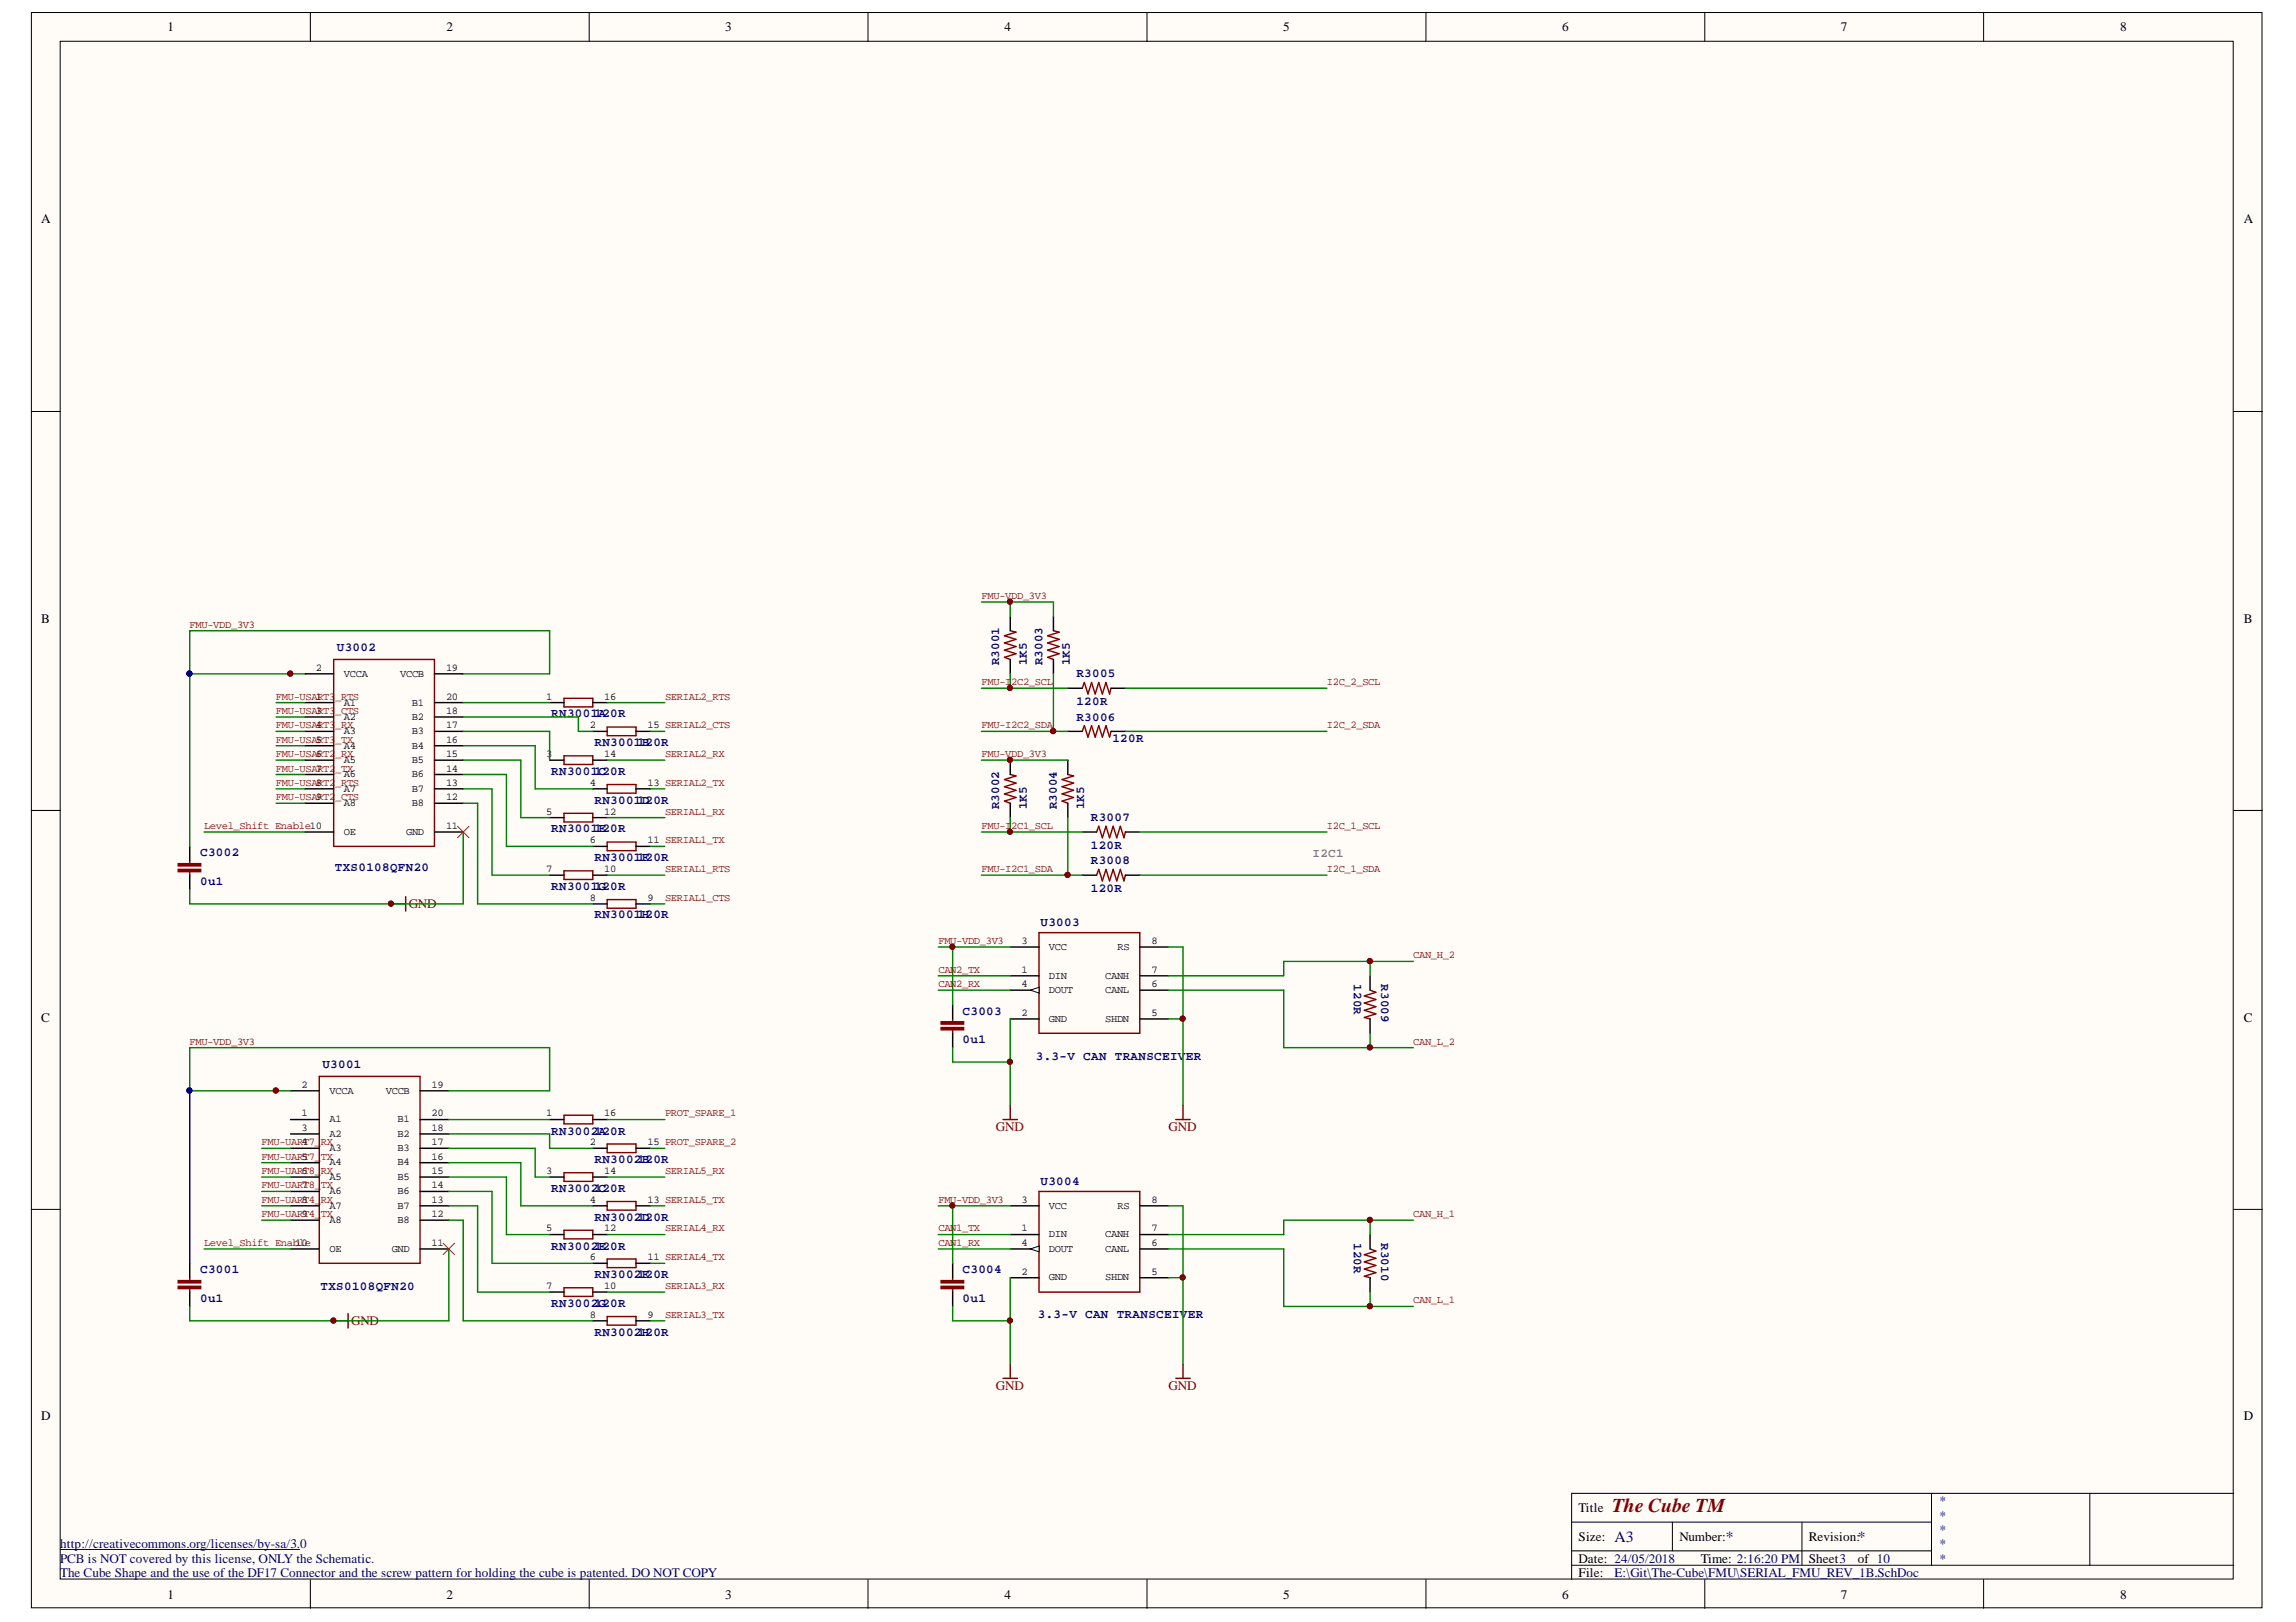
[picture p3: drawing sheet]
<svg xmlns="http://www.w3.org/2000/svg" width="297mm" height="210mm" viewBox="0 0 297 210" stroke-linecap="round" stroke-linejoin="round" font-family="sans-serif">
<defs><g id="words">
<text font-size="2.5" fill="#800000" x="208.6" y="195.7">The Cube TM</text>
<g font-size="2" fill="#000080">
<text x="208.9" y="199.5">A3</text>
<text x="223.3" y="199.5">*</text>
<text x="240.4" y="199.5">*</text>
</g>
<g font-size="1.7">
<text x="21.7" y="4.1">1</text>
<text x="57.8" y="4.1">2</text>
<text x="93.8" y="4.1">3</text>
<text x="130" y="4.1">4</text>
<text x="166" y="4.1">5</text>
<text x="202.1" y="4.1">6</text>
<text x="238.2" y="4.1">7</text>
<text x="274.3" y="4.1">8</text>
<text x="5.3" y="28.9">A</text>
<text x="290.3" y="28.9">A</text>
<text x="5.3" y="80.6">B</text>
<text x="290.3" y="80.6">B</text>
<text x="5.3" y="132.2">C</text>
<text x="290.3" y="132.2">C</text>
<text x="5.3" y="183.8">D</text>
<text x="290.3" y="183.8">D</text>
<text x="204.2" y="195.7">Title</text>
<text x="204.2" y="199.4">Size:</text>
<text x="204.2" y="202.2">Date: 24/05/2018</text>
<text x="217.3" y="199.4">Number:</text>
<text x="220.1" y="202.2">Time: 2:16:20 PM</text>
<text x="234" y="199.4">Revision:</text>
<text x="234" y="202.2">Sheet3</text>
<text x="240.4" y="202.2">of 10</text>
<text x="21.7" y="206.9">1</text>
<text x="57.8" y="206.9">2</text>
<text x="93.8" y="206.9">3</text>
<text x="130" y="206.9">4</text>
<text x="166" y="206.9">5</text>
<text x="202.1" y="206.9">6</text>
<text x="204.2" y="204.1">File:</text>
<text x="238.2" y="206.9">7</text>
<text x="274.3" y="206.9">8</text>
</g>
<g font-size="1.7" fill="#800000">
<text x="52.9" y="117.5">GND</text>
<text x="128.9" y="146.3">GND</text>
<text x="151.2" y="146.3">GND</text>
<text x="45.4" y="171.5">GND</text>
<text x="128.9" y="179.9">GND</text>
<text x="151.2" y="179.9">GND</text>
</g>
<g font-size="1.7" fill="#000080">
<text x="250.9" y="194.8">*</text>
<text x="250.9" y="196.6">*</text>
<text x="7.8" y="200.4">http://creativecommons.org/licenses/by-sa/3.0</text>
<text x="7.8" y="202.2">PCB is NOT covered by this license, ONLY the Schematic.</text>
<text x="250.9" y="198.5">*</text>
<text x="250.9" y="200.4">*</text>
<text x="250.9" y="202.2">*</text>
<text x="7.8" y="204.1">The Cube Shape and the use of the DF17 Connector and the screw pattern for holding the cube is patented. DO NOT COPY</text>
<text x="208.9" y="204.1">E:\Git\The-Cube\FMU\SERIAL_FMU_REV_1B.SchDoc</text>
</g>
<g font-size="1.6" fill="#000080">
<text x="43.6" y="84.3">U3002</text>
<text x="129.3" y="86.1" transform="rotate(-90 129.3 86.1)">R3001</text>
<text x="132.8" y="86.1" transform="rotate(-90 132.8 86.1)">1K5</text>
<text x="134.9" y="86.1" transform="rotate(-90 134.9 86.1)">R3003</text>
<text x="138.4" y="86.1" transform="rotate(-90 138.4 86.1)">1K5</text>
<text x="139.3" y="87.7">R3005</text>
<text x="71.3" y="92.8">RN30011A20R</text>
<text x="139.3" y="93.2">R3006</text>
<text x="139.3" y="91.2">120R</text>
<text x="71.3" y="100.3">RN30011C20R</text>
<text x="76.9" y="96.5">RN30011B20R</text>
<text x="143.9" y="96">120R</text>
<text x="71.3" y="107.7">RN30011E20R</text>
<text x="76.9" y="104">RN30011D20R</text>
<text x="129.3" y="104.7" transform="rotate(-90 129.3 104.7)">R3002</text>
<text x="132.8" y="104.7" transform="rotate(-90 132.8 104.7)">1K5</text>
<text x="136.7" y="104.7" transform="rotate(-90 136.7 104.7)">R3004</text>
<text x="140.3" y="104.7" transform="rotate(-90 140.3 104.7)">1K5</text>
<text x="141.1" y="106.3">R3007</text>
<text x="25.9" y="110.8">C3002</text>
<text x="43.3" y="112.8">TXS0108QFN20</text>
<text x="76.9" y="111.4">RN30011F20R</text>
<text x="141.1" y="109.8">120R</text>
<text x="141.1" y="111.8">R3008</text>
<text x="25.9" y="114.6">0u1</text>
<text x="71.3" y="115.1">RN30011G20R</text>
<text x="76.9" y="118.9">RN30011H20R</text>
<text x="134.6" y="119.8">U3003</text>
<text x="141.1" y="115.4">120R</text>
<text x="124.5" y="131.3">C3003</text>
<text x="175.1" y="127.4" transform="rotate(90 175.1 127.4)">120R</text>
<text x="178.7" y="127.4" transform="rotate(90 178.7 127.4)">R3009</text>
<text x="124.5" y="135">0u1</text>
<text x="134" y="137.1">3.3-V CAN TRANSCEIV</text>
<text x="153.4" y="137.1">ER</text>
<text x="41.7" y="138.2">U3001</text>
<text x="71.3" y="146.8">RN30021A20R</text>
<text x="71.3" y="154.3">RN30021C20R</text>
<text x="76.9" y="150.6">RN30021B20R</text>
<text x="134.6" y="153.4">U3004</text>
<text x="71.3" y="161.7">RN30021E20R</text>
<text x="76.9" y="158">RN30021D20R</text>
<text x="175.1" y="160.9" transform="rotate(90 175.1 160.9)">120R</text>
<text x="178.7" y="160.9" transform="rotate(90 178.7 160.9)">R3010</text>
<text x="25.9" y="164.8">C3001</text>
<text x="41.5" y="166.9">TXS0108QFN20</text>
<text x="76.9" y="165.4">RN30021F20R</text>
<text x="124.5" y="164.8">C3004</text>
<text x="25.9" y="168.5">0u1</text>
<text x="71.3" y="169.2">RN30021G20R</text>
<text x="76.9" y="172.9">RN30021H20R</text>
<text x="124.5" y="168.5">0u1</text>
<text x="134.3" y="170.6">3.3-V CAN TRANSCEIVER</text>
</g>
<text font-size="1.6" fill="#808080" x="169.8" y="110.9">I2C1</text>
<g font-size="1.4" fill="#800000">
<text x="127" y="77.5">FMU-VDD_3V3</text>
<text x="24.5" y="81.2">FMU-VDD_3V3</text>
<text x="127" y="88.7">FMU-I2C2_SCL</text>
<text x="171.7" y="88.7">I2C_2_SCL</text>
<text x="35.7" y="94.3">FMU-USA4</text>
<text x="35.7" y="92.4">FMU-USA3</text>
<text x="35.7" y="90.5">FMU-USA1</text>
<text x="41.1" y="94.3">RT3</text>
<text x="41.1" y="92.4">RT3</text>
<text x="41.1" y="90.5">RT3</text>
<text x="43.4" y="94.3">_RX</text>
<text x="43.4" y="92.4">_CTS</text>
<text x="43.4" y="90.5">_RTS</text>
<text x="86" y="90.5">SERIAL2_RTS</text>
<text x="127" y="94.3">FMU-I2C2_SDA</text>
<text x="171.7" y="94.3">I2C_2_SDA</text>
<text x="35.7" y="98">FMU-USA6</text>
<text x="35.7" y="101.7">FMU-USA8</text>
<text x="35.7" y="96.1">FMU-USA5</text>
<text x="35.7" y="99.8">FMU-USA7</text>
<text x="41.1" y="98">RT2</text>
<text x="41.1" y="101.7">RT2</text>
<text x="41.1" y="96.1">RT3</text>
<text x="41.1" y="99.8">RT2</text>
<text x="43.4" y="98">_RX</text>
<text x="43.4" y="101.7">_RTS</text>
<text x="43.4" y="96.1">_TX</text>
<text x="43.4" y="99.8">_TX</text>
<text x="86" y="98">SERIAL2_RX</text>
<text x="127" y="98">FMU-VDD_3V3</text>
<text x="26.4" y="107.3">Level_Shift Enable10</text>
<text x="35.7" y="103.6">FMU-USA9</text>
<text x="41.1" y="103.6">RT2</text>
<text x="43.4" y="103.6">_CTS</text>
<text x="86" y="105.4">SERIAL1_RX</text>
<text x="127" y="107.3">FMU-I2C1_SCL</text>
<text x="171.7" y="107.3">I2C_1_SCL</text>
<text x="86" y="112.9">SERIAL1_RTS</text>
<text x="127" y="112.9">FMU-I2C1_SDA</text>
<text x="171.7" y="112.9">I2C_1_SDA</text>
<text x="86" y="116.6">SERIAL1_CTS</text>
<text x="121.4" y="122.2">FMU-VDD_3V3</text>
<text x="121.4" y="125.9">CAN2_TX</text>
<text x="182.8" y="124">CAN_H_2</text>
<text x="121.4" y="127.7">CAN2_RX</text>
<text x="24.5" y="135.2">FMU-VDD_3V3</text>
<text x="182.8" y="135.2">CAN_L_2</text>
<text x="33.8" y="148.2">FMU-UAR4</text>
<text x="39.2" y="148.2">T7_</text>
<text x="41.5" y="148.2">RX</text>
<text x="86" y="144.5">PROT_SPARE_1</text>
<text x="33.8" y="151.9">FMU-UAR6</text>
<text x="33.8" y="150.1">FMU-UAR5</text>
<text x="33.8" y="153.8">FMU-UAR7</text>
<text x="33.8" y="155.6">FMU-UAR8</text>
<text x="39.2" y="151.9">T8_</text>
<text x="39.2" y="150.1">T7_</text>
<text x="39.2" y="153.8">T8_</text>
<text x="39.2" y="155.6">T4_</text>
<text x="41.5" y="151.9">RX</text>
<text x="41.5" y="150.1">TX</text>
<text x="41.5" y="153.8">TX</text>
<text x="41.5" y="155.6">RX</text>
<text x="86" y="151.9">SERIAL5_RX</text>
<text x="121.4" y="155.6">FMU-VDD_3V3</text>
<text x="26.4" y="161.2">Level_Shift Enab1l0e</text>
<text x="33.8" y="157.5">FMU-UAR9</text>
<text x="39.2" y="157.5">T4_</text>
<text x="41.5" y="157.5">TX</text>
<text x="86" y="159.4">SERIAL4_RX</text>
<text x="121.4" y="159.4">CAN1_TX</text>
<text x="121.4" y="161.2">CAN1_RX</text>
<text x="182.8" y="157.5">CAN_H_1</text>
<text x="86" y="166.8">SERIAL3_RX</text>
<text x="86" y="170.5">SERIAL3_TX</text>
<text x="182.8" y="168.7">CAN_L_1</text>
</g>
<g font-size="1.4">
<text x="40.9" y="86.8">2</text>
<text x="44.5" y="87.6">VCCA</text>
<text x="51.8" y="87.6">VCCB</text>
<text x="57.7" y="86.8">19</text>
<text x="44.5" y="91.3">A1</text>
<text x="44.5" y="93.2">A2</text>
<text x="44.5" y="95">A3</text>
<text x="53.3" y="91.3">B1</text>
<text x="53.3" y="93.2">B2</text>
<text x="53.3" y="95">B3</text>
<text x="57.7" y="90.5">20</text>
<text x="57.7" y="92.4">18</text>
<text x="57.7" y="94.3">17</text>
<text x="70.6" y="90.5">1</text>
<text x="76.3" y="94.3">2</text>
<text x="78.2" y="90.5">16</text>
<text x="83.8" y="94.3">15 SERIAL2_CTS</text>
<text x="44.5" y="96.9">A4</text>
<text x="44.5" y="98.7">A5</text>
<text x="44.5" y="100.6">A6</text>
<text x="53.3" y="96.9">B4</text>
<text x="53.3" y="98.7">B5</text>
<text x="53.3" y="100.6">B6</text>
<text x="57.7" y="96.1">16</text>
<text x="57.7" y="98">15</text>
<text x="57.7" y="99.8">14</text>
<text x="57.7" y="101.7">13</text>
<text x="70.6" y="98">3</text>
<text x="76.3" y="101.7">4</text>
<text x="78.2" y="98">14</text>
<text x="83.8" y="101.7">13 SERIAL2_TX</text>
<text x="44.5" y="102.5">A7</text>
<text x="44.5" y="104.3">A8</text>
<text x="53.3" y="102.5">B7</text>
<text x="53.3" y="104.3">B8</text>
<text x="57.7" y="107.3">11</text>
<text x="57.7" y="103.6">12</text>
<text x="70.6" y="105.4">5</text>
<text x="78.2" y="105.4">12</text>
<text x="44.5" y="108">OE</text>
<text x="52.5" y="108">GND</text>
<text x="70.6" y="112.9">7</text>
<text x="76.3" y="109.1">6</text>
<text x="78.2" y="112.9">10</text>
<text x="83.8" y="109.1">11 SERIAL1_TX</text>
<text x="76.3" y="116.6">8</text>
<text x="83.8" y="116.6">9</text>
<text x="132.2" y="125.9">1</text>
<text x="132.2" y="122.2">3</text>
<text x="135.7" y="122.9">VCC</text>
<text x="144.6" y="122.9">RS</text>
<text x="149" y="125.9">7</text>
<text x="149" y="122.2">8</text>
<text x="132.2" y="127.7">4</text>
<text x="132.2" y="131.5">2</text>
<text x="135.7" y="126.6">DIN</text>
<text x="135.7" y="128.5">DOUT</text>
<text x="143" y="126.6">CANH</text>
<text x="143" y="128.5">CANL</text>
<text x="149" y="127.7">6</text>
<text x="149" y="131.5">5</text>
<text x="135.7" y="132.2">GND</text>
<text x="143" y="132.2">SHDN</text>
<text x="39" y="140.8">2</text>
<text x="42.6" y="141.5">VCCA</text>
<text x="49.9" y="141.5">VCCB</text>
<text x="55.8" y="140.8">19</text>
<text x="39" y="144.5">1</text>
<text x="39" y="146.3">3</text>
<text x="42.6" y="145.2">A1</text>
<text x="42.6" y="147.1">A2</text>
<text x="42.6" y="149">A3</text>
<text x="51.4" y="145.2">B1</text>
<text x="51.4" y="147.1">B2</text>
<text x="51.4" y="149">B3</text>
<text x="55.8" y="144.5">20</text>
<text x="55.8" y="146.3">18</text>
<text x="55.8" y="148.2">17</text>
<text x="70.6" y="144.5">1</text>
<text x="76.3" y="148.2">2</text>
<text x="78.2" y="144.5">16</text>
<text x="83.8" y="148.2">15 PROT_SPARE_2</text>
<text x="42.6" y="150.8">A4</text>
<text x="42.6" y="152.7">A5</text>
<text x="42.6" y="154.5">A6</text>
<text x="51.4" y="150.8">B4</text>
<text x="51.4" y="152.7">B5</text>
<text x="51.4" y="154.5">B6</text>
<text x="55.8" y="150.1">16</text>
<text x="55.8" y="151.9">15</text>
<text x="55.8" y="153.8">14</text>
<text x="55.8" y="155.6">13</text>
<text x="70.6" y="151.9">3</text>
<text x="76.3" y="155.6">4</text>
<text x="78.2" y="151.9">14</text>
<text x="83.8" y="155.6">13 SERIAL5_TX</text>
<text x="132.2" y="155.6">3</text>
<text x="149" y="155.6">8</text>
<text x="42.6" y="162">OE</text>
<text x="42.6" y="156.4">A7</text>
<text x="42.6" y="158.3">A8</text>
<text x="50.7" y="162">GND</text>
<text x="51.4" y="156.4">B7</text>
<text x="51.4" y="158.3">B8</text>
<text x="55.8" y="161.2">11</text>
<text x="55.8" y="157.5">12</text>
<text x="70.6" y="159.4">5</text>
<text x="78.2" y="159.4">12</text>
<text x="132.2" y="159.4">1</text>
<text x="132.2" y="161.2">4</text>
<text x="135.7" y="160.1">DIN</text>
<text x="135.7" y="162">DOUT</text>
<text x="135.7" y="156.4">VCC</text>
<text x="143" y="160.1">CANH</text>
<text x="143" y="162">CANL</text>
<text x="144.6" y="156.4">RS</text>
<text x="149" y="159.4">7</text>
<text x="149" y="161.2">6</text>
<text x="70.6" y="166.8">7</text>
<text x="76.3" y="163.1">6</text>
<text x="78.2" y="166.8">10</text>
<text x="83.8" y="163.1">11 SERIAL4_TX</text>
<text x="132.2" y="164.9">2</text>
<text x="135.7" y="165.7">GND</text>
<text x="143" y="165.7">SHDN</text>
<text x="149" y="164.9">5</text>
<text x="76.3" y="170.5">8</text>
<text x="83.8" y="170.5">9</text>
</g>
</g></defs>
<g fill="#fffcf8" stroke="#000" stroke-width=".13">
<path d="M4.1 1.6h288.5v206.5h-288.5z"/>
<path d="M7.8 5.3h281.1v199h-281.1z"/>
</g>
<g fill="none" stroke="#000" stroke-width=".13">
<path d="M40.2 1.6v3.7M76.2 1.6v3.7M112.3 1.6v3.7M148.4 1.6v3.7M184.5 1.6v3.7M220.6 1.6v3.7M256.6 1.6v3.7M4.1 53.2h3.7M289 53.2h3.7M4.1 104.9h3.7M289 104.9h3.7M4.1 156.5h3.7"/>
<path d="M289 156.5h3.7M203.3 197h46.6M216.4 197v3.7M233.1 197v5.6M249.9 193.3v9.3M270.4 193.3h-67.1v11.1M289 193.3h-18.6v9.3M40.2 204.4v3.7M76.2 204.4v3.7M112.3 204.4v3.7M148.4 204.4v3.7M184.5 204.4v3.7"/>
<path d="M203.3 202.6h85.7M203.3 200.7h46.6M220.6 204.4v3.7M256.6 204.4v3.7"/>
</g>
<g fill="#000080" stroke="#000080" stroke-width=".13">
<circle cx="43.1" cy="170.9" r=".33"/>
<circle cx="50.6" cy="116.9" r=".33"/>
<circle cx="123.2" cy="156" r=".33"/>
<circle cx="123.2" cy="122.5" r=".33"/>
<circle cx="130.6" cy="170.9" r=".33"/>
<circle cx="130.6" cy="137.4" r=".33"/>
<circle cx="130.6" cy="107.6" r=".33"/>
<circle cx="130.6" cy="98.3" r=".33"/>
<circle cx="130.6" cy="89" r=".33"/>
<circle cx="130.6" cy="77.9" r=".33"/>
<circle cx="136.2" cy="94.6" r=".34"/>
<circle cx="138.1" cy="113.2" r=".34"/>
<circle cx="153" cy="165.3" r=".33"/>
<circle cx="153" cy="131.8" r=".33"/>
<circle cx="177.2" cy="169" r=".34"/>
<circle cx="177.2" cy="157.9" r=".34"/>
<circle cx="177.2" cy="135.5" r=".34"/>
<circle cx="177.2" cy="124.4" r=".34"/>
</g>
<path d="M134.4 120.7h13.1v13h-13.1zM177.3 128.1l.7 .3-1.5 .5 1.5 .4-1.5 .5 1.5 .5-1.5 .4 1.5 .5-1.5 .5 .8 .2" fill="none" stroke="#800000" stroke-width=".19"/>
<path d="M130.7 126.3h3.7M130.7 128.1h3.7M177.3 126.3v1.8M177.3 131.9v1.8" fill="none" stroke="#000" stroke-width=".19"/>
<path d="M133.3 128.1l1.1-.3v.7z" fill="#fffcf8"/>
<path d="M133.3 128.1l1.1-.3v.7z" fill="none" stroke="#000" stroke-width=".13"/>
<path d="M123.2 130v1.9M123.2 133.7v1.9M130.7 122.6h3.7M130.7 131.9h3.7M147.5 122.6h3.7M147.5 131.9h3.7M147.5 126.3h3.7M147.5 128.1h3.7M130.7 159.8h3.7M177.3 159.8v1.8M130.7 161.6h3.7M177.3 165.3v1.9" fill="none" stroke="#000" stroke-width=".19"/>
<path d="M123.2 131.9v.3M123.2 133.3v.4M134.4 154.2h13.1v13h-13.1zM177.3 161.6l.7 .3-1.5 .5 1.5 .4-1.5 .5 1.5 .5-1.5 .4 1.5 .5-1.5 .5 .8 .1" fill="none" stroke="#800000" stroke-width=".19"/>
<g fill="#800000" stroke="#800000" stroke-width=".19">
<path d="M121.8 133h2.9v.3h-2.9z"/>
<path d="M121.8 132.2h2.9v.3h-2.9z"/>
</g>
<path d="M133.3 161.6l1.1-.3v.7z" fill="#fffcf8"/>
<path d="M133.3 161.6l1.1-.3v.7z" fill="none" stroke="#000" stroke-width=".13"/>
<g fill="none" stroke="#000" stroke-width=".19">
<path d="M130.7 79.8v1.8M136.3 79.8v1.8M39.4 94.6h3.8M39.4 90.9h3.8M39.4 92.8h3.8M39.4 87.2h3.8M39.4 96.5h3.8M39.4 98.4h3.8M56.2 94.6h3.7M56.2 90.9h3.7M56.2 92.8h3.7M56.2 87.2h3.7"/>
<path d="M56.2 96.5h3.7M56.2 98.4h3.7M71.1 90.9h1.9M71.1 98.4h1.9M76.7 94.6h1.9M76.7 90.9h1.9M76.7 98.4h1.9M82.3 94.6h1.8M130.7 85.3v1.9M130.7 98.4v1.8M136.3 85.3v1.9M138.1 98.4v1.8"/>
<path d="M138.1 94.6h1.9M138.1 89.1h1.9M143.7 94.6h1.9M143.7 89.1h1.9M24.5 109.5v1.9M24.5 113.3v1.8M39.4 107.7h3.8M39.4 100.2h3.8M39.4 102.1h3.8M39.4 103.9h3.8M56.2 107.7h3.7M56.2 100.2h3.7"/>
<path d="M56.2 102.1h3.7M56.2 103.9h3.7M71.1 113.3h1.9M71.1 105.8h1.9M76.7 113.3h1.9M76.7 102.1h1.9M76.7 105.8h1.9M76.7 109.5h1.9M76.7 117h1.9M82.3 102.1h1.8M82.3 109.5h1.8M82.3 117h1.8"/>
<path d="M130.7 103.9v1.9M138.1 103.9v1.9M140 107.7h1.9M140 113.3h1.9M145.6 107.7h1.9M145.6 113.3h1.9M37.6 156h3.7M37.6 144.9h3.7M37.6 146.7h3.7M37.6 141.2h3.7M37.6 148.6h3.7M37.6 150.5h3.7"/>
<path d="M37.6 152.3h3.7M37.6 154.2h3.7M37.6 157.9h3.7M54.3 156h3.8M54.3 144.9h3.8M54.3 146.7h3.8M54.3 141.2h3.8M54.3 148.6h3.8M54.3 150.5h3.8M54.3 152.3h3.8M54.3 154.2h3.8M54.3 157.9h3.8"/>
<path d="M71.1 159.8h1.9M71.1 144.9h1.9M71.1 152.3h1.9M76.7 156h1.9M76.7 159.8h1.9M76.7 144.9h1.9M76.7 148.6h1.9M76.7 152.3h1.9M82.3 156h1.8M82.3 148.6h1.8M130.7 156h3.7M147.5 156h3.7"/>
<path d="M147.5 159.8h3.7M24.5 163.5v1.8M24.5 167.2v1.9M37.6 161.6h3.7M54.3 161.6h3.8M71.1 167.2h1.9M76.7 163.5h1.9M76.7 167.2h1.9M76.7 170.9h1.9M82.3 163.5h1.8M82.3 170.9h1.8M123.2 163.5v1.8"/>
<path d="M123.2 167.2v1.9M130.7 165.3h3.7M147.5 165.3h3.7M147.5 161.6h3.7"/>
</g>
<g fill="none" stroke="#800000" stroke-width=".19">
<path d="M43.2 85.3h13v24.2h-13zM73 90.4h3.7v1.1h-3.7zM73 97.8h3.7v1.1h-3.7zM78.6 94.1h3.7v1.1h-3.7zM130.7 81.6l.7 .2-1.4 .5 1.4 .4-1.4 .5 1.4 .5-1.4 .4 1.4 .5-1.4 .5 .7 .2M136.3 81.6l.7 .2-1.5 .5 1.5 .4-1.5 .5 1.5 .5-1.5 .4 1.5 .5-1.5 .5 .8 .2M140 94.6l.3-.7 .5 1.5 .4-1.5 .5 1.5 .4-1.5 .5 1.5 .5-1.5 .4 1.5 .2-.8M140 89.1l.3-.8 .5 1.5 .4-1.5 .5 1.5 .4-1.5 .5 1.5 .5-1.5 .4 1.5 .2-.7M24.5 111.4v.4M24.5 112.9v.4M50.6 117h1.9M52.5 116v1.9"/>
<path d="M73 105.3h3.7v1.1h-3.7zM73 112.7h3.7v1.1h-3.7zM78.6 101.5h3.7v1.1h-3.7zM78.6 109h3.7v1.1h-3.7zM78.6 116.4h3.7v1.1h-3.7zM130.7 100.2l.7 .2-1.4 .5 1.4 .4-1.4 .5 1.4 .5-1.4 .4 1.4 .5-1.4 .5 .7 .2M138.1 100.2l.8 .2-1.5 .5 1.5 .4-1.5 .5 1.5 .5-1.5 .4 1.5 .5-1.5 .5 .7 .2M141.9 107.7l.2-.8 .5 1.5 .5-1.5 .4 1.5 .5-1.5 .5 1.5 .4-1.5 .5 1.5 .2-.7M141.9 113.3l.2-.8 .5 1.5 .5-1.5 .4 1.5 .5-1.5 .5 1.5 .4-1.5 .5 1.5 .2-.7M41.3 139.3h13v24.2h-13zM73 144.3h3.7v1.1h-3.7zM73 151.8h3.7v1.1h-3.7z"/>
<path d="M73 159.2h3.7v1.1h-3.7zM78.6 148h3.7v1.2h-3.7zM78.6 155.5h3.7v1.1h-3.7zM129.8 144.9h1.8M130.7 143v1.9M152.1 144.9h1.9M153 143v1.9M24.5 165.3v.4M24.5 166.8v.4M43.2 170.9h1.8M45 170v1.9M73 166.6h3.7v1.2h-3.7z"/>
<path d="M78.6 162.9h3.7v1.1h-3.7zM78.6 170.4h3.7v1.1h-3.7zM123.2 165.3v.4M123.2 166.8v.4M129.8 178.4h1.8M130.7 176.5v1.9M152.1 178.4h1.9M153 176.5v1.9"/>
</g>
<g fill="#800000" stroke="#800000" stroke-width=".19">
<path d="M121.8 166.5h2.9v.3h-2.9z"/>
<path d="M121.8 165.7h2.9v.3h-2.9z"/>
<path d="M23.1 112.5h2.9v.3h-2.9z"/>
<path d="M23.1 111.8h2.9v.3h-2.9z"/>
<path d="M23.1 166.5h2.9v.3h-2.9z"/>
<path d="M23.1 165.7h2.9v.3h-2.9z"/>
</g>
<g fill="none" stroke="#008000" stroke-width=".19">
<path d="M127 77.9h9.3v1.9M130.7 77.9v1.9M24.5 87.2v-5.6h46.6v5.6h-11.2M24.5 87.2h14.9M24.5 87.2v22.3M35.7 98.4h3.7M35.7 94.6h3.7M35.7 90.9h3.7M35.7 92.8h3.7M35.7 96.5h3.7M59.9 98.4h7.5v7.4h3.7M59.9 94.6h11.2v3.8"/>
<path d="M59.9 92.8h14.9v1.8h1.9M59.9 96.5h9.3v5.6h7.5M59.9 90.9h11.2M78.6 98.4h7.4M78.6 90.9h7.4M84.1 94.6h1.9M127 98.4h11.1M127 89.1h11.1M127 94.6h11.1M130.7 87.2v1.9M136.3 87.2v7.4M145.6 89.1h26.1"/>
<path d="M145.6 94.6h26.1M26.4 107.7h13M35.7 102.1h3.7M35.7 100.2h3.7M35.7 103.9h3.7M59.9 107.7v9.3h-35.4v-1.9M59.9 103.9h1.9v13.1h14.9M59.9 102.1h3.8v11.2h7.4M59.9 100.2h5.6v9.3h11.2M78.6 113.3h7.4M78.6 105.8h7.4M84.1 117h1.9"/>
<path d="M84.1 102.1h1.9M84.1 109.5h1.9M127 107.7h13M127 113.3h13M130.7 105.8v1.9M138.1 105.8v7.5M147.5 107.7h24.2M147.5 113.3h24.2M121.4 122.6h9.3M121.4 126.3h9.3M121.4 128.1h9.3M123.2 122.6v7.4"/>
<path d="M123.2 135.6v1.8h7.5M130.7 131.9v11.1M151.2 122.6h1.8v20.4M151.2 131.9h1.8M151.2 128.1h14.9v7.5h16.7M177.3 124.4v1.9M177.3 133.7v1.9M182.8 124.4h-16.7v1.9h-14.9M33.9 156h3.7M33.9 157.9h3.7M33.9 148.6h3.7M33.9 152.3h3.7"/>
<path d="M33.9 150.5h3.7M33.9 154.2h3.7M37.6 141.2h-13.1v-5.6h46.6v5.6h-13M58.1 157.9h1.8v13h16.8M58.1 156h3.7v11.2h9.3M58.1 150.5h9.3v5.5h9.3M58.1 146.7h13v1.9h5.6M58.1 152.3h7.4v7.5h5.6M58.1 154.2h5.6v9.3h13M58.1 148.6h11.1v3.7h1.9M58.1 144.9h13M78.6 159.8h7.4"/>
<path d="M78.6 152.3h7.4M78.6 144.9h7.4M84.1 156h1.9M84.1 148.6h1.9M121.4 156h9.3M121.4 159.8h9.3M123.2 156v7.5M151.2 156h1.8v20.5M177.3 157.9v1.9M182.8 157.9h-16.7v1.9h-14.9M26.4 161.6h11.2M58.1 161.6v9.3h-33.6v-1.8"/>
<path d="M78.6 167.2h7.4M84.1 170.9h1.9M84.1 163.5h1.9M121.4 161.6h9.3M123.2 169.1v1.8h7.5M130.7 165.3v11.2M151.2 165.3h1.8M151.2 161.6h14.9v7.5h16.7M177.3 167.2v1.9"/>
</g>
<g fill="#800000" stroke="#800000" stroke-width=".13">
<circle cx="130.6" cy="137.4" r=".33"/>
<circle cx="153" cy="131.8" r=".33"/>
<circle cx="130.6" cy="170.9" r=".33"/>
<circle cx="153" cy="165.3" r=".33"/>
<circle cx="50.6" cy="116.9" r=".33"/>
<circle cx="43.1" cy="170.9" r=".33"/>
<circle cx="123.2" cy="122.5" r=".33"/>
<circle cx="123.2" cy="156" r=".33"/>
<circle cx="130.6" cy="77.9" r=".33"/>
<circle cx="130.6" cy="98.3" r=".33"/>
<circle cx="37.5" cy="87.2" r=".34"/>
<circle cx="35.7" cy="141.1" r=".34"/>
<circle cx="177.2" cy="124.4" r=".34"/>
<circle cx="177.2" cy="135.5" r=".34"/>
<circle cx="177.2" cy="157.9" r=".34"/>
<circle cx="177.2" cy="169" r=".34"/>
<circle cx="130.6" cy="89" r=".33"/>
<circle cx="136.2" cy="94.6" r=".34"/>
<circle cx="130.6" cy="107.6" r=".33"/>
<circle cx="138.1" cy="113.2" r=".34"/>
</g>
<g fill="#000080" stroke="#000080" stroke-width=".13">
<circle cx="24.5" cy="87.2" r=".33"/>
<circle cx="24.5" cy="141.1" r=".33"/>
</g>
<path d="M59.2 106.9l1.5 1.5M60.7 106.9l-1.5 1.5M57.3 160.9l1.5 1.5M58.8 160.9l-1.5 1.5" fill="none" stroke="#f00" stroke-width=".13"/>
<path d="M24.5 141.2v22.3" fill="none" stroke="#000080" stroke-width=".19"/>
<path d="M7.8 200.5h31" fill="none" stroke="#000080" stroke-width=".13"/>
<use href="#words"/>
</svg>
